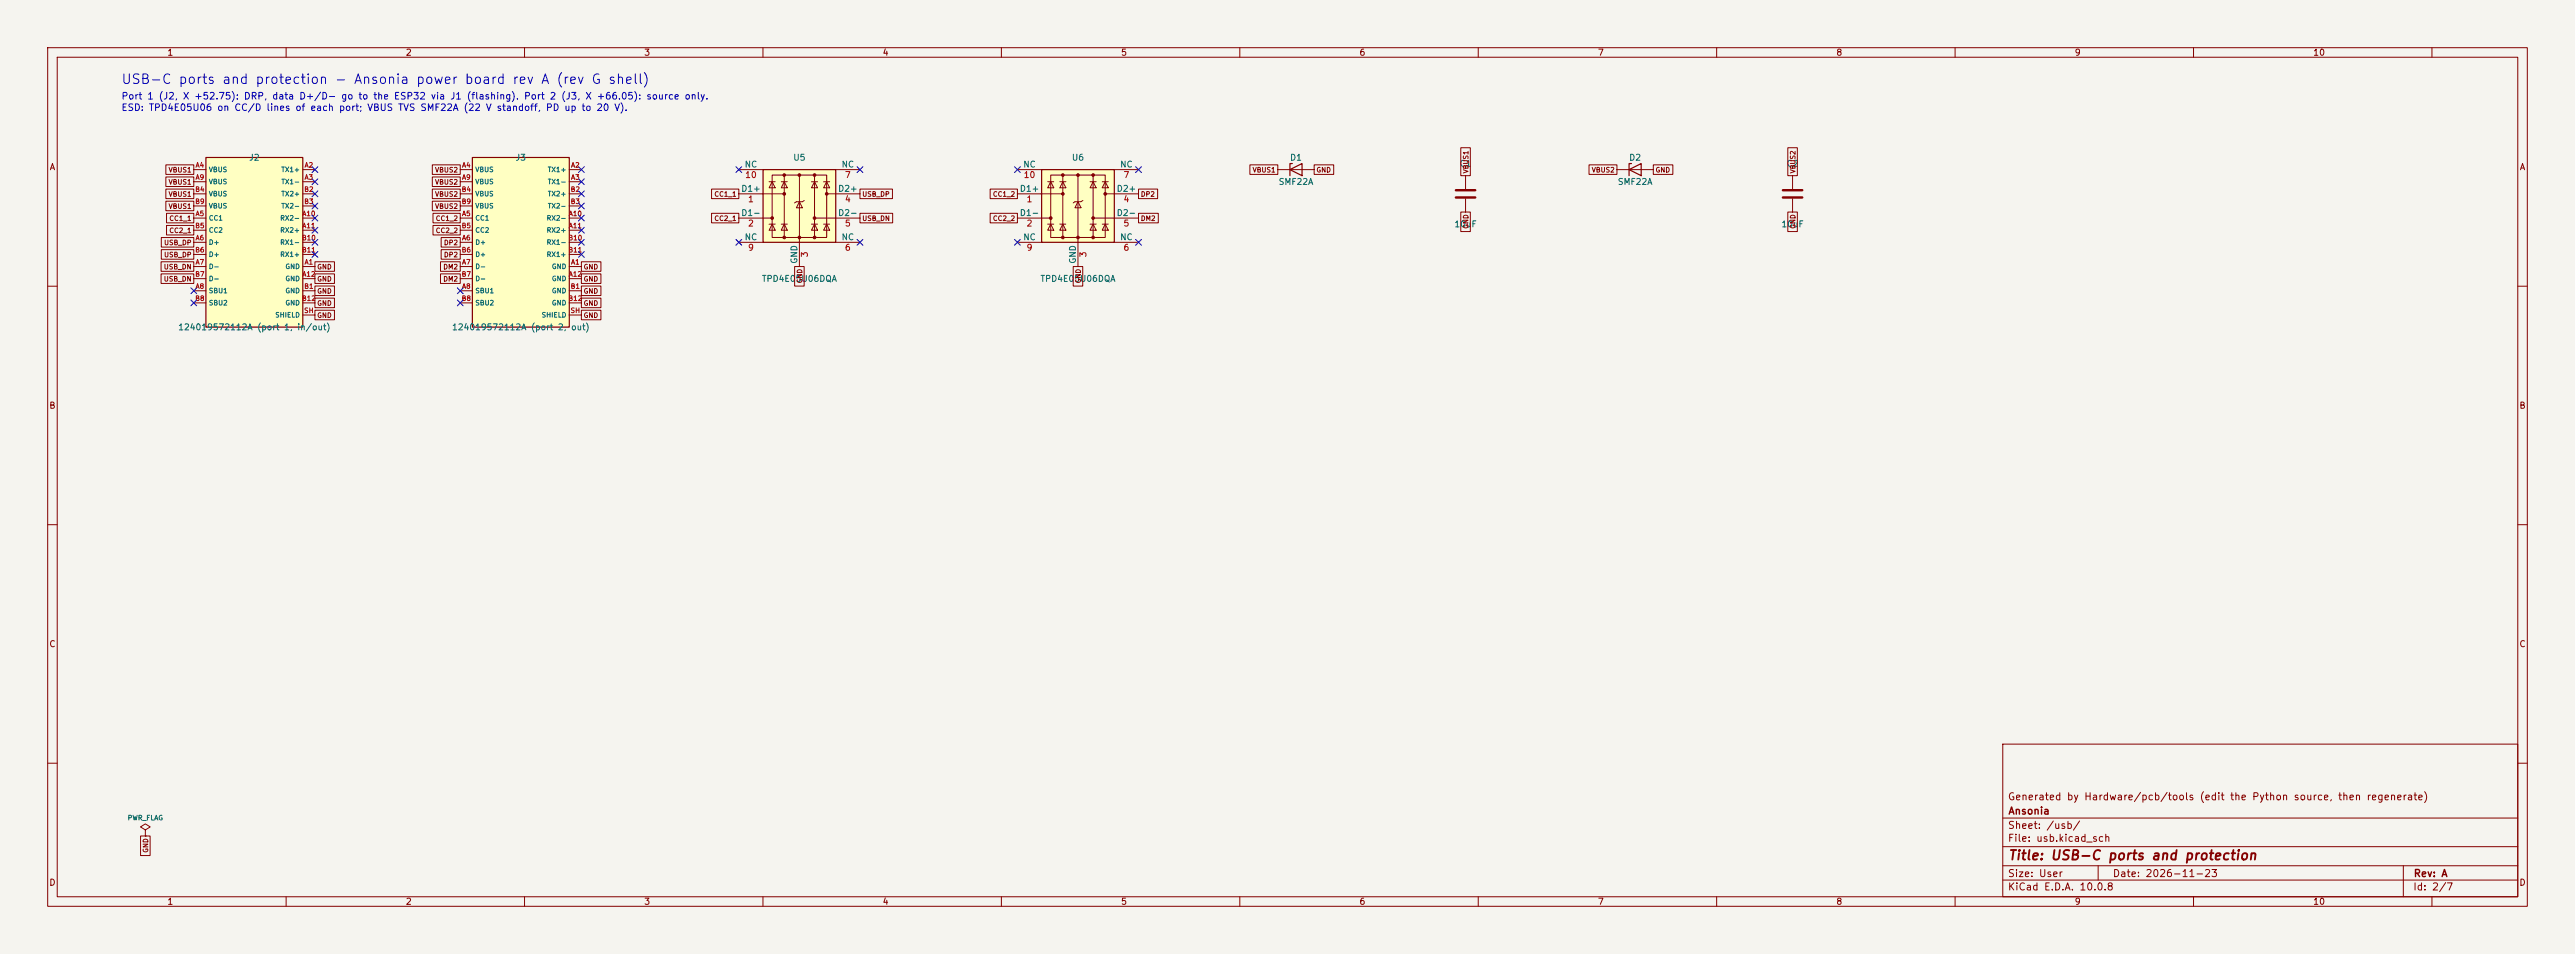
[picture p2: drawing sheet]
<svg xmlns="http://www.w3.org/2000/svg" width="540mm" height="200mm" viewBox="0 0 540 200" stroke-linecap="round" stroke-linejoin="round" font-family="sans-serif">
<defs><g id="words">
<text font-size="2" fill="#0000c2" x="25.3" y="18.1">USB-C ports and protection - Ansonia power board rev A (rev G shell)</text>
<text font-size="2" fill="#840000" x="421" y="180.8">Title: USB-C ports and protection</text>
<g font-size="1.5" fill="#840000">
<text x="421" y="168.1">Generated by Hardware/pcb/tools (edit the Python source, then regenerate)</text>
<text x="421" y="171.1">Ansonia</text>
<text x="421" y="176.8">File: usb.kicad_sch</text>
<text x="421" y="174.1">Sheet: /usb/</text>
<text x="421" y="184.2">Size: User</text>
<text x="443" y="184.2">Date: 2026-11-23</text>
<text x="506" y="184.2">Rev: A</text>
<text x="421" y="187">KiCad E.D.A. 10.0.8</text>
<text x="506" y="187">Id: 2/7</text>
</g>
<g font-size="1.4" fill="#0000c2">
<text x="25.4" y="21.2">Port 1 (J2, X +52.75): DRP, data D+/D- go to the ESP32 via J1 (flashing). Port 2 (J3, X +66.05): source only.</text>
<text x="25.4" y="23.6">ESD: TPD4E05U06 on CC/D lines of each port; VBUS TVS SMF22A (22 V standoff, PD up to 20 V).</text>
</g>
<g font-size="1.3" fill="#840000">
<text x="35" y="12">1</text>
<text x="85" y="12">2</text>
<text x="135" y="12">3</text>
<text x="185" y="12">4</text>
<text x="235" y="12">5</text>
<text x="285" y="12">6</text>
<text x="335" y="12">7</text>
<text x="385" y="12">8</text>
<text x="435" y="12">9</text>
<text x="485" y="12">10</text>
<text x="10.3" y="36">A</text>
<text x="528.3" y="36">A</text>
<text x="10.2" y="86">B</text>
<text x="528.2" y="86">B</text>
<text x="10.2" y="136">C</text>
<text x="528.2" y="136">C</text>
<text x="10.2" y="186">D</text>
<text x="528.2" y="186">D</text>
<text x="35" y="190">1</text>
<text x="85" y="190">2</text>
<text x="135" y="190">3</text>
<text x="185" y="190">4</text>
<text x="235" y="190">5</text>
<text x="285" y="190">6</text>
<text x="335" y="190">7</text>
<text x="385" y="190">8</text>
<text x="435" y="190">9</text>
<text x="485" y="190">10</text>
</g>
<g font-size="1.3" fill="#006464">
<text x="52.1" y="34">J2</text>
<text x="108" y="34">J3</text>
<text x="156.1" y="35.4">NC</text>
<text x="166.2" y="34">U5</text>
<text x="176.4" y="35.4">NC</text>
<text x="214.5" y="35.4">NC</text>
<text x="224.7" y="34">U6</text>
<text x="234.8" y="35.4">NC</text>
<text x="270.4" y="34">D1</text>
<text x="306" y="35.3">C1</text>
<text x="341.5" y="34">D2</text>
<text x="374.6" y="35.3">C2</text>
<text x="155.3" y="40.5">D1+</text>
<text x="175.6" y="40.5">D2+</text>
<text x="213.7" y="40.5">D1+</text>
<text x="234.1" y="40.5">D2+</text>
<text x="268" y="39.1">SMF22A</text>
<text x="339.1" y="39.1">SMF22A</text>
<text x="155.3" y="45.6">D1-</text>
<text x="175.6" y="45.6">D2-</text>
<text x="213.7" y="45.6">D1-</text>
<text x="234.1" y="45.6">D2-</text>
<text x="304.9" y="48">10uF</text>
<text x="373.5" y="48">10uF</text>
<text x="156.1" y="50.7">NC</text>
<text x="176.4" y="50.7">NC</text>
<text x="214.5" y="50.7">NC</text>
<text x="234.8" y="50.7">NC</text>
<text x="159.7" y="59.4">TPD4E05U06DQA</text>
<text x="167.5" y="55.4" transform="rotate(-90 167.5 55.4)">GND</text>
<text x="218.1" y="59.4">TPD4E05U06DQA</text>
<text x="225.9" y="55.4" transform="rotate(-90 225.9 55.4)">GND</text>
<text x="37.2" y="69.5">124019572112A (port 1, in/out)</text>
<text x="94.7" y="69.5">124019572112A (port 2, out)</text>
</g>
<g font-size="1.3" fill="#a90000">
<text x="156.1" y="37.6">10</text>
<text x="177.1" y="37.6">7</text>
<text x="214.6" y="37.6">10</text>
<text x="235.5" y="37.6">7</text>
<text x="156.7" y="42.7">1</text>
<text x="156.7" y="47.8">2</text>
<text x="177.1" y="42.7">4</text>
<text x="177.1" y="47.8">5</text>
<text x="215.2" y="42.7">1</text>
<text x="215.2" y="47.8">2</text>
<text x="235.5" y="42.7">4</text>
<text x="235.5" y="47.8">5</text>
<text x="156.7" y="52.9">9</text>
<text x="177.1" y="52.9">6</text>
<text x="215.2" y="52.9">9</text>
<text x="235.5" y="52.9">6</text>
<text x="169.7" y="54.1" transform="rotate(-90 169.7 54.1)">3</text>
<text x="228.1" y="54.1" transform="rotate(-90 228.1 54.1)">3</text>
</g>
<g font-size="1" fill="#a90000">
<text x="40.9" y="35.4">A4</text>
<text x="63.8" y="35.4">A2</text>
<text x="96.8" y="35.4">A4</text>
<text x="119.6" y="35.4">A2</text>
<text x="40.8" y="40.5">B4</text>
<text x="40.9" y="37.9">A9</text>
<text x="63.7" y="40.5">B2</text>
<text x="63.8" y="37.9">A3</text>
<text x="96.7" y="40.5">B4</text>
<text x="96.8" y="37.9">A9</text>
<text x="119.6" y="40.5">B2</text>
<text x="119.6" y="37.9">A3</text>
<text x="40.8" y="43">B9</text>
<text x="40.9" y="45.5">A5</text>
<text x="63.3" y="45.5">A10</text>
<text x="63.7" y="43">B3</text>
<text x="96.7" y="43">B9</text>
<text x="96.8" y="45.5">A5</text>
<text x="119.2" y="45.5">A10</text>
<text x="119.6" y="43">B3</text>
<text x="40.8" y="48.1">B5</text>
<text x="40.8" y="53.2">B6</text>
<text x="40.9" y="50.6">A6</text>
<text x="63.2" y="50.6">B10</text>
<text x="63.2" y="53.2">B11</text>
<text x="63.3" y="48.1">A11</text>
<text x="96.7" y="48.1">B5</text>
<text x="96.7" y="53.2">B6</text>
<text x="96.8" y="50.6">A6</text>
<text x="119.1" y="50.6">B10</text>
<text x="119.1" y="53.2">B11</text>
<text x="119.2" y="48.1">A11</text>
<text x="40.8" y="58.2">B7</text>
<text x="40.9" y="55.7">A7</text>
<text x="63.3" y="58.2">A12</text>
<text x="63.8" y="55.7">A1</text>
<text x="96.7" y="58.2">B7</text>
<text x="96.8" y="55.7">A7</text>
<text x="119.2" y="58.2">A12</text>
<text x="119.6" y="55.7">A1</text>
<text x="40.8" y="63.3">B8</text>
<text x="40.9" y="60.8">A8</text>
<text x="63.2" y="63.3">B12</text>
<text x="63.7" y="65.9">SH</text>
<text x="63.7" y="60.8">B1</text>
<text x="96.7" y="63.3">B8</text>
<text x="96.8" y="60.8">A8</text>
<text x="119.1" y="63.3">B12</text>
<text x="119.6" y="65.9">SH</text>
<text x="119.6" y="60.8">B1</text>
</g>
<g font-size="1" fill="#840000">
<text x="35.3" y="36.4">VBUS1</text>
<text x="35.3" y="38.9">VBUS1</text>
<text x="35.3" y="41.5">VBUS1</text>
<text x="91.1" y="36.4">VBUS2</text>
<text x="91.1" y="38.9">VBUS2</text>
<text x="91.1" y="41.5">VBUS2</text>
<text x="149.7" y="41.5">CC1_1</text>
<text x="180.7" y="41.5">USB_DP</text>
<text x="208.1" y="41.5">CC1_2</text>
<text x="239.1" y="41.5">DP2</text>
<text x="262.6" y="36.4">VBUS1</text>
<text x="276" y="36.4">GND</text>
<text x="308.2" y="36.5" transform="rotate(-90 308.2 36.5)">VBUS1</text>
<text x="333.7" y="36.4">VBUS2</text>
<text x="347.1" y="36.4">GND</text>
<text x="376.7" y="36.5" transform="rotate(-90 376.7 36.5)">VBUS2</text>
<text x="35.3" y="44">VBUS1</text>
<text x="35.4" y="46.5">CC1_1</text>
<text x="91.1" y="44">VBUS2</text>
<text x="91.3" y="46.5">CC1_2</text>
<text x="149.7" y="46.5">CC2_1</text>
<text x="180.7" y="46.5">USB_DN</text>
<text x="208.1" y="46.5">CC2_2</text>
<text x="239.1" y="46.5">DM2</text>
<text x="34.3" y="51.6">USB_DP</text>
<text x="35.4" y="49.1">CC2_1</text>
<text x="91.3" y="49.1">CC2_2</text>
<text x="93" y="51.6">DP2</text>
<text x="308.2" y="48.1" transform="rotate(-90 308.2 48.1)">GND</text>
<text x="376.7" y="48.1" transform="rotate(-90 376.7 48.1)">GND</text>
<text x="34.3" y="56.7">USB_DN</text>
<text x="34.3" y="59.2">USB_DN</text>
<text x="34.3" y="54.2">USB_DP</text>
<text x="66.4" y="56.7">GND</text>
<text x="66.4" y="59.2">GND</text>
<text x="92.8" y="56.7">DM2</text>
<text x="92.8" y="59.2">DM2</text>
<text x="93" y="54.2">DP2</text>
<text x="122.3" y="56.7">GND</text>
<text x="122.3" y="59.2">GND</text>
<text x="168.5" y="59.5" transform="rotate(-90 168.5 59.5)">GND</text>
<text x="226.9" y="59.5" transform="rotate(-90 226.9 59.5)">GND</text>
<text x="66.4" y="61.8">GND</text>
<text x="66.4" y="64.3">GND</text>
<text x="122.3" y="64.3">GND</text>
<text x="122.3" y="61.8">GND</text>
<text x="66.4" y="66.9">GND</text>
<text x="122.3" y="66.9">GND</text>
<text x="31.3" y="178.9" transform="rotate(-90 31.3 178.9)">GND</text>
</g>
<g font-size="1" fill="#006464">
<text x="43.7" y="36.3">VBUS</text>
<text x="43.7" y="38.9">VBUS</text>
<text x="43.7" y="41.4">VBUS</text>
<text x="58.9" y="36.3">TX1+</text>
<text x="58.9" y="38.9">TX1-</text>
<text x="58.9" y="41.4">TX2+</text>
<text x="99.6" y="36.3">VBUS</text>
<text x="99.6" y="38.9">VBUS</text>
<text x="99.6" y="41.4">VBUS</text>
<text x="114.8" y="36.3">TX1+</text>
<text x="114.8" y="38.9">TX1-</text>
<text x="114.8" y="41.4">TX2+</text>
<text x="43.7" y="46.5">CC1</text>
<text x="43.7" y="43.9">VBUS</text>
<text x="58.6" y="46.5">RX2-</text>
<text x="58.9" y="43.9">TX2-</text>
<text x="99.6" y="46.5">CC1</text>
<text x="99.6" y="43.9">VBUS</text>
<text x="114.5" y="46.5">RX2-</text>
<text x="114.8" y="43.9">TX2-</text>
<text x="43.7" y="51.6">D+</text>
<text x="43.7" y="49">CC2</text>
<text x="58.6" y="49">RX2+</text>
<text x="58.6" y="51.6">RX1-</text>
<text x="99.6" y="51.6">D+</text>
<text x="99.6" y="49">CC2</text>
<text x="114.5" y="49">RX2+</text>
<text x="114.5" y="51.6">RX1-</text>
<text x="43.7" y="56.6">D-</text>
<text x="43.7" y="54.1">D+</text>
<text x="43.7" y="59.2">D-</text>
<text x="58.6" y="54.1">RX1+</text>
<text x="59.7" y="56.6">GND</text>
<text x="59.7" y="59.2">GND</text>
<text x="99.6" y="56.6">D-</text>
<text x="99.6" y="54.1">D+</text>
<text x="99.6" y="59.2">D-</text>
<text x="114.5" y="54.1">RX1+</text>
<text x="115.6" y="56.6">GND</text>
<text x="115.6" y="59.2">GND</text>
<text x="43.7" y="61.7">SBU1</text>
<text x="43.7" y="64.3">SBU2</text>
<text x="59.7" y="61.7">GND</text>
<text x="59.7" y="64.3">GND</text>
<text x="99.6" y="61.7">SBU1</text>
<text x="99.6" y="64.3">SBU2</text>
<text x="115.6" y="61.7">GND</text>
<text x="115.6" y="64.3">GND</text>
<text x="57.6" y="66.8">SHIELD</text>
<text x="113.5" y="66.8">SHIELD</text>
<text x="26.7" y="172.2">PWR_FLAG</text>
</g>
</g></defs>
<path d="M0 0h540v200h-540z" fill="#f5f4ef" stroke="#f5f4ef" stroke-width=".21"/>
<g fill="none" stroke="#840000" stroke-width=".21">
<path d="M10 10h520v180h-520zM12 12h516v176h-516zM60 10v2M110 10v2M160 10v2M210 10v2M260 10v2M310 10v2M360 10v2M410 10v2M460 10v2M510 10v2"/>
<path d="M10 60h2M528 60h2M10 110h2M528 110h2M420 156h108v32h-108zM10 160h2M420 177.5h108M420 171.5h108M528 160h2M60 188v2M110 188v2M160 188v2"/>
<path d="M210 188v2M260 188v2M310 188v2M360 188v2M410 188v2M420 184.5h108M420 181.5h108M440 181.5v3M460 188v2M504 181.5v6.5M510 188v2"/>
</g>
<path d="M160 35.6h15.3v15.2h-15.3z" fill="#ffffc2"/>
<g fill="none" stroke="#840000" stroke-width=".21">
<path d="M154.9 35.6h5.1M161.3 38.1h1.3M161.9 36.7h11.5v13.1h-11.5zM161.9 38.1l.7 1.3h-1.3zM163.8 38.1h1.3M164.5 38.1l.6 1.3h-1.3zM164.5 36.7v13.1M167.6 36.7v19.2M170.2 38.1h1.2M170.8 38.1l.6 1.3h-1.2zM170.8 36.7v13.1M172.7 38.1h1.3"/>
<path d="M173.4 38.1l.6 1.3h-1.3zM175.3 35.6h5M375.9 36.8v2.8M154.9 40.6h9.6M154.9 45.7h7M154.9 50.8h5.1M161.3 47h1.3M161.9 47l.7 1.3h-1.3zM163.8 47h1.3M164.5 47l.6 1.3h-1.3zM167.6 42.3l.7 1.3h-1.3zM168.7 42l-.4 .3h-1.3l-.4 .2"/>
<path d="M170.2 47h1.2M170.8 47l.6 1.3h-1.2zM170.8 45.7h9.5M172.7 47h1.3M173.4 47l.6 1.3h-1.3zM173.4 40.6h6.9M175.3 50.8h5M375.9 41.7v2.8"/>
</g>
<path d="M160 35.6h15.3v15.2h-15.3z" fill="none" stroke="#840000" stroke-width=".25"/>
<g fill="#840000" stroke="#840000" stroke-width=".21">
<circle cx="161.9" cy="45.7" r=".28"/>
<circle cx="164.5" cy="36.7" r=".28"/>
<circle cx="164.5" cy="40.6" r=".28"/>
<circle cx="164.5" cy="49.8" r=".28"/>
<circle cx="167.6" cy="36.7" r=".28"/>
<circle cx="167.6" cy="49.8" r=".28"/>
<circle cx="170.8" cy="36.7" r=".28"/>
<circle cx="170.8" cy="45.7" r=".28"/>
<circle cx="170.8" cy="49.8" r=".28"/>
<circle cx="173.4" cy="40.6" r=".28"/>
</g>
<path d="M373.9 39.9h4.1M373.9 41.4h4.1" fill="none" stroke="#840000" stroke-width=".51"/>
<path d="M99.1 33h20.3v35.6h-20.3z" fill="#ffffc2"/>
<path d="M99.1 33h20.3v35.6h-20.3zM270.5 35.6l2.5-1.3v2.5zM271 34.3h-.5v2.5M341.6 35.6l2.6-1.3v2.5zM342.1 34.3h-.5v2.5" fill="none" stroke="#840000" stroke-width=".25"/>
<g fill="none" stroke="#840000" stroke-width=".21">
<path d="M96.5 35.6h2.6M96.5 38.1h2.6M119.4 35.6h2.5M119.4 38.1h2.5M268 35.6h7.6M307.3 36.8v2.8M339.1 35.6h7.6M96.5 55.9h2.6M96.5 45.7h2.6M96.5 50.8h2.6M96.5 48.3h2.6M96.5 58.4h2.6"/>
<path d="M96.5 40.6h2.6M96.5 43.2h2.6M96.5 53.3h2.6M119.4 55.9h2.5M119.4 45.7h2.5M119.4 50.8h2.5M119.4 48.3h2.5M119.4 58.4h2.5M119.4 40.6h2.5M119.4 43.2h2.5M119.4 53.3h2.5M307.3 41.7v2.8"/>
<path d="M96.5 61h2.6M96.5 63.5h2.6M119.4 61h2.5M119.4 63.5h2.5M119.4 66h2.5"/>
</g>
<path d="M305.3 39.9h4.1M305.3 41.4h4.1" fill="none" stroke="#840000" stroke-width=".51"/>
<path d="M43.2 33h20.3v35.6h-20.3z" fill="#ffffc2"/>
<path d="M43.2 33h20.3v35.6h-20.3z" fill="none" stroke="#840000" stroke-width=".25"/>
<g fill="none" stroke="#840000" stroke-width=".21">
<path d="M40.6 35.6h2.6M40.6 38.1h2.6M63.5 35.6h2.5M63.5 38.1h2.5M40.6 55.9h2.6M40.6 45.7h2.6M40.6 50.8h2.6M40.6 48.3h2.6M40.6 58.4h2.6M40.6 40.6h2.6M40.6 43.2h2.6M40.6 53.3h2.6"/>
<path d="M63.5 55.9h2.5M63.5 45.7h2.5M63.5 50.8h2.5M63.5 48.3h2.5M63.5 58.4h2.5M63.5 40.6h2.5M63.5 43.2h2.5M63.5 53.3h2.5M40.6 61h2.6M40.6 63.5h2.6M63.5 61h2.5M63.5 63.5h2.5"/>
<path d="M63.5 66h2.5"/>
</g>
<path d="M218.4 35.6h15.3v15.2h-15.3z" fill="#ffffc2"/>
<g fill="none" stroke="#840000" stroke-width=".21">
<path d="M34.8 34.6h5.8v2h-5.8zM34.8 37.1h5.8v2h-5.8zM34.8 39.6h5.8v2h-5.8zM90.7 34.6h5.8v2h-5.8zM90.7 37.1h5.8v2h-5.8zM90.7 39.6h5.8v2h-5.8zM149.2 39.6h5.7v2h-5.7zM180.3 39.6h6.9v2h-6.9zM207.6 39.6h5.8v2h-5.8zM213.4 35.6h5M219.7 38.1h1.3M220.3 36.7h11.5v13.1h-11.5z"/>
<path d="M220.3 38.1l.7 1.3h-1.3zM222.2 38.1h1.3M222.9 38.1l.6 1.3h-1.3zM222.9 36.7v13.1M226.1 36.7v19.2M228.6 38.1h1.3M229.2 38.1l.7 1.3h-1.3zM229.2 36.7v13.1M231.1 38.1h1.3M231.8 38.1l.6 1.3h-1.3zM233.7 35.6h5.1M238.8 39.6h4v2h-4z"/>
<path d="M262.1 34.6h5.9v2h-5.9zM275.6 34.6h4.1v2h-4.1zM306.3 31h2v5.8h-2zM333.2 34.6h5.9v2h-5.9zM346.7 34.6h4.1v2h-4.1zM374.9 31h2v5.8h-2zM33.8 54.9h6.8v2h-6.8zM33.8 57.4h6.8v2h-6.8zM33.8 49.8h6.8v2h-6.8zM33.8 52.3h6.8v2h-6.8zM34.8 42.2h5.8v2h-5.8zM34.9 44.7h5.7v2h-5.7z"/>
<path d="M34.9 47.3h5.7v2h-5.7zM66 54.9h4.1v2h-4.1zM66 57.4h4.1v2h-4.1zM66 60h4.1v2h-4.1zM90.7 42.2h5.8v2h-5.8zM90.8 44.7h5.7v2h-5.7zM90.8 47.3h5.7v2h-5.7zM92.4 54.9h4.1v2h-4.1zM92.4 57.4h4.1v2h-4.1zM92.5 52.3h4v2h-4zM92.5 49.8h4v2h-4zM121.9 54.9h4.1v2h-4.1z"/>
<path d="M121.9 57.4h4.1v2h-4.1zM121.9 60h4.1v2h-4.1zM149.2 44.7h5.7v2h-5.7zM166.6 55.9h2v4.1h-2zM180.3 44.7h6.9v2h-6.9zM207.6 44.7h5.8v2h-5.8zM213.4 40.6h9.5M213.4 45.7h6.9M213.4 50.8h5M219.7 47h1.3M220.3 47l.7 1.3h-1.3zM222.2 47h1.3"/>
<path d="M222.9 47l.6 1.3h-1.3zM225.1 55.9h2v4.1h-2zM226.1 42.3l.6 1.3h-1.3zM227.1 42l-.4 .3h-1.3l-.4 .2M228.6 47h1.3M229.2 47l.7 1.3h-1.3zM229.2 45.7h9.6M231.1 47h1.3M231.8 47l.6 1.3h-1.3zM231.8 40.6h7M233.7 50.8h5.1M238.8 44.7h4.1v2h-4.1z"/>
<path d="M306.3 44.5h2v4h-2zM374.9 44.5h2v4h-2zM66 62.5h4.1v2h-4.1zM66 65h4.1v2h-4.1zM121.9 62.5h4.1v2h-4.1zM121.9 65h4.1v2h-4.1zM29.5 175.3h2v4.1h-2zM30.5 174l1-.6-1-.7-1 .7 1 .6v1.3M30.5 175.3h.1"/>
</g>
<path d="M218.4 35.6h15.3v15.2h-15.3z" fill="none" stroke="#840000" stroke-width=".25"/>
<g fill="#840000" stroke="#840000" stroke-width=".21">
<circle cx="220.3" cy="45.7" r=".28"/>
<circle cx="222.9" cy="36.7" r=".28"/>
<circle cx="222.9" cy="40.6" r=".28"/>
<circle cx="222.9" cy="49.8" r=".28"/>
<circle cx="226.1" cy="36.7" r=".28"/>
<circle cx="226.1" cy="49.8" r=".28"/>
<circle cx="229.2" cy="36.7" r=".28"/>
<circle cx="229.2" cy="45.7" r=".28"/>
<circle cx="229.2" cy="49.8" r=".28"/>
<circle cx="231.8" cy="40.6" r=".28"/>
</g>
<g fill="none" stroke="#000084" stroke-width=".21">
<path d="M65.4 35l1.2 1.2M65.4 37.5l1.2 1.2M66.6 35l-1.2 1.2M66.6 37.5l-1.2 1.2M121.3 35l1.2 1.2M121.3 37.5l1.2 1.2M122.5 35l-1.2 1.2M122.5 37.5l-1.2 1.2M154.3 35l1.2 1.2M155.5 35l-1.2 1.2M179.7 35l1.2 1.2M180.9 35l-1.2 1.2"/>
<path d="M212.8 35l1.2 1.2M214 35l-1.2 1.2M238.2 35l1.2 1.2M239.4 35l-1.2 1.2M65.4 42.6l1.2 1.2M65.4 40l1.2 1.2M65.4 45.1l1.2 1.2M65.4 47.7l1.2 1.2M65.4 50.2l1.2 1.2M65.4 52.7l1.2 1.2M66.6 42.6l-1.2 1.2M66.6 40l-1.2 1.2"/>
<path d="M66.6 45.1l-1.2 1.2M66.6 47.7l-1.2 1.2M66.6 50.2l-1.2 1.2M66.6 52.7l-1.2 1.2M121.3 42.6l1.2 1.2M121.3 45.1l1.2 1.2M121.3 52.7l1.2 1.2M121.3 50.2l1.2 1.2M121.3 40l1.2 1.2M121.3 47.7l1.2 1.2M122.5 42.6l-1.2 1.2M122.5 45.1l-1.2 1.2"/>
<path d="M122.5 52.7l-1.2 1.2M122.5 50.2l-1.2 1.2M122.5 40l-1.2 1.2M122.5 47.7l-1.2 1.2M154.3 50.2l1.2 1.2M155.5 50.2l-1.2 1.2M179.7 50.2l1.2 1.2M180.9 50.2l-1.2 1.2M212.8 50.2l1.2 1.2M214 50.2l-1.2 1.2M238.2 50.2l1.2 1.2M239.4 50.2l-1.2 1.2"/>
<path d="M40 60.4l1.2 1.2M40 62.9l1.2 1.2M41.2 60.4l-1.2 1.2M41.2 62.9l-1.2 1.2M95.9 62.9l1.2 1.2M95.9 60.4l1.2 1.2M97.1 60.4l-1.2 1.2M97.1 62.9l-1.2 1.2"/>
</g>
<use href="#words"/>
</svg>
